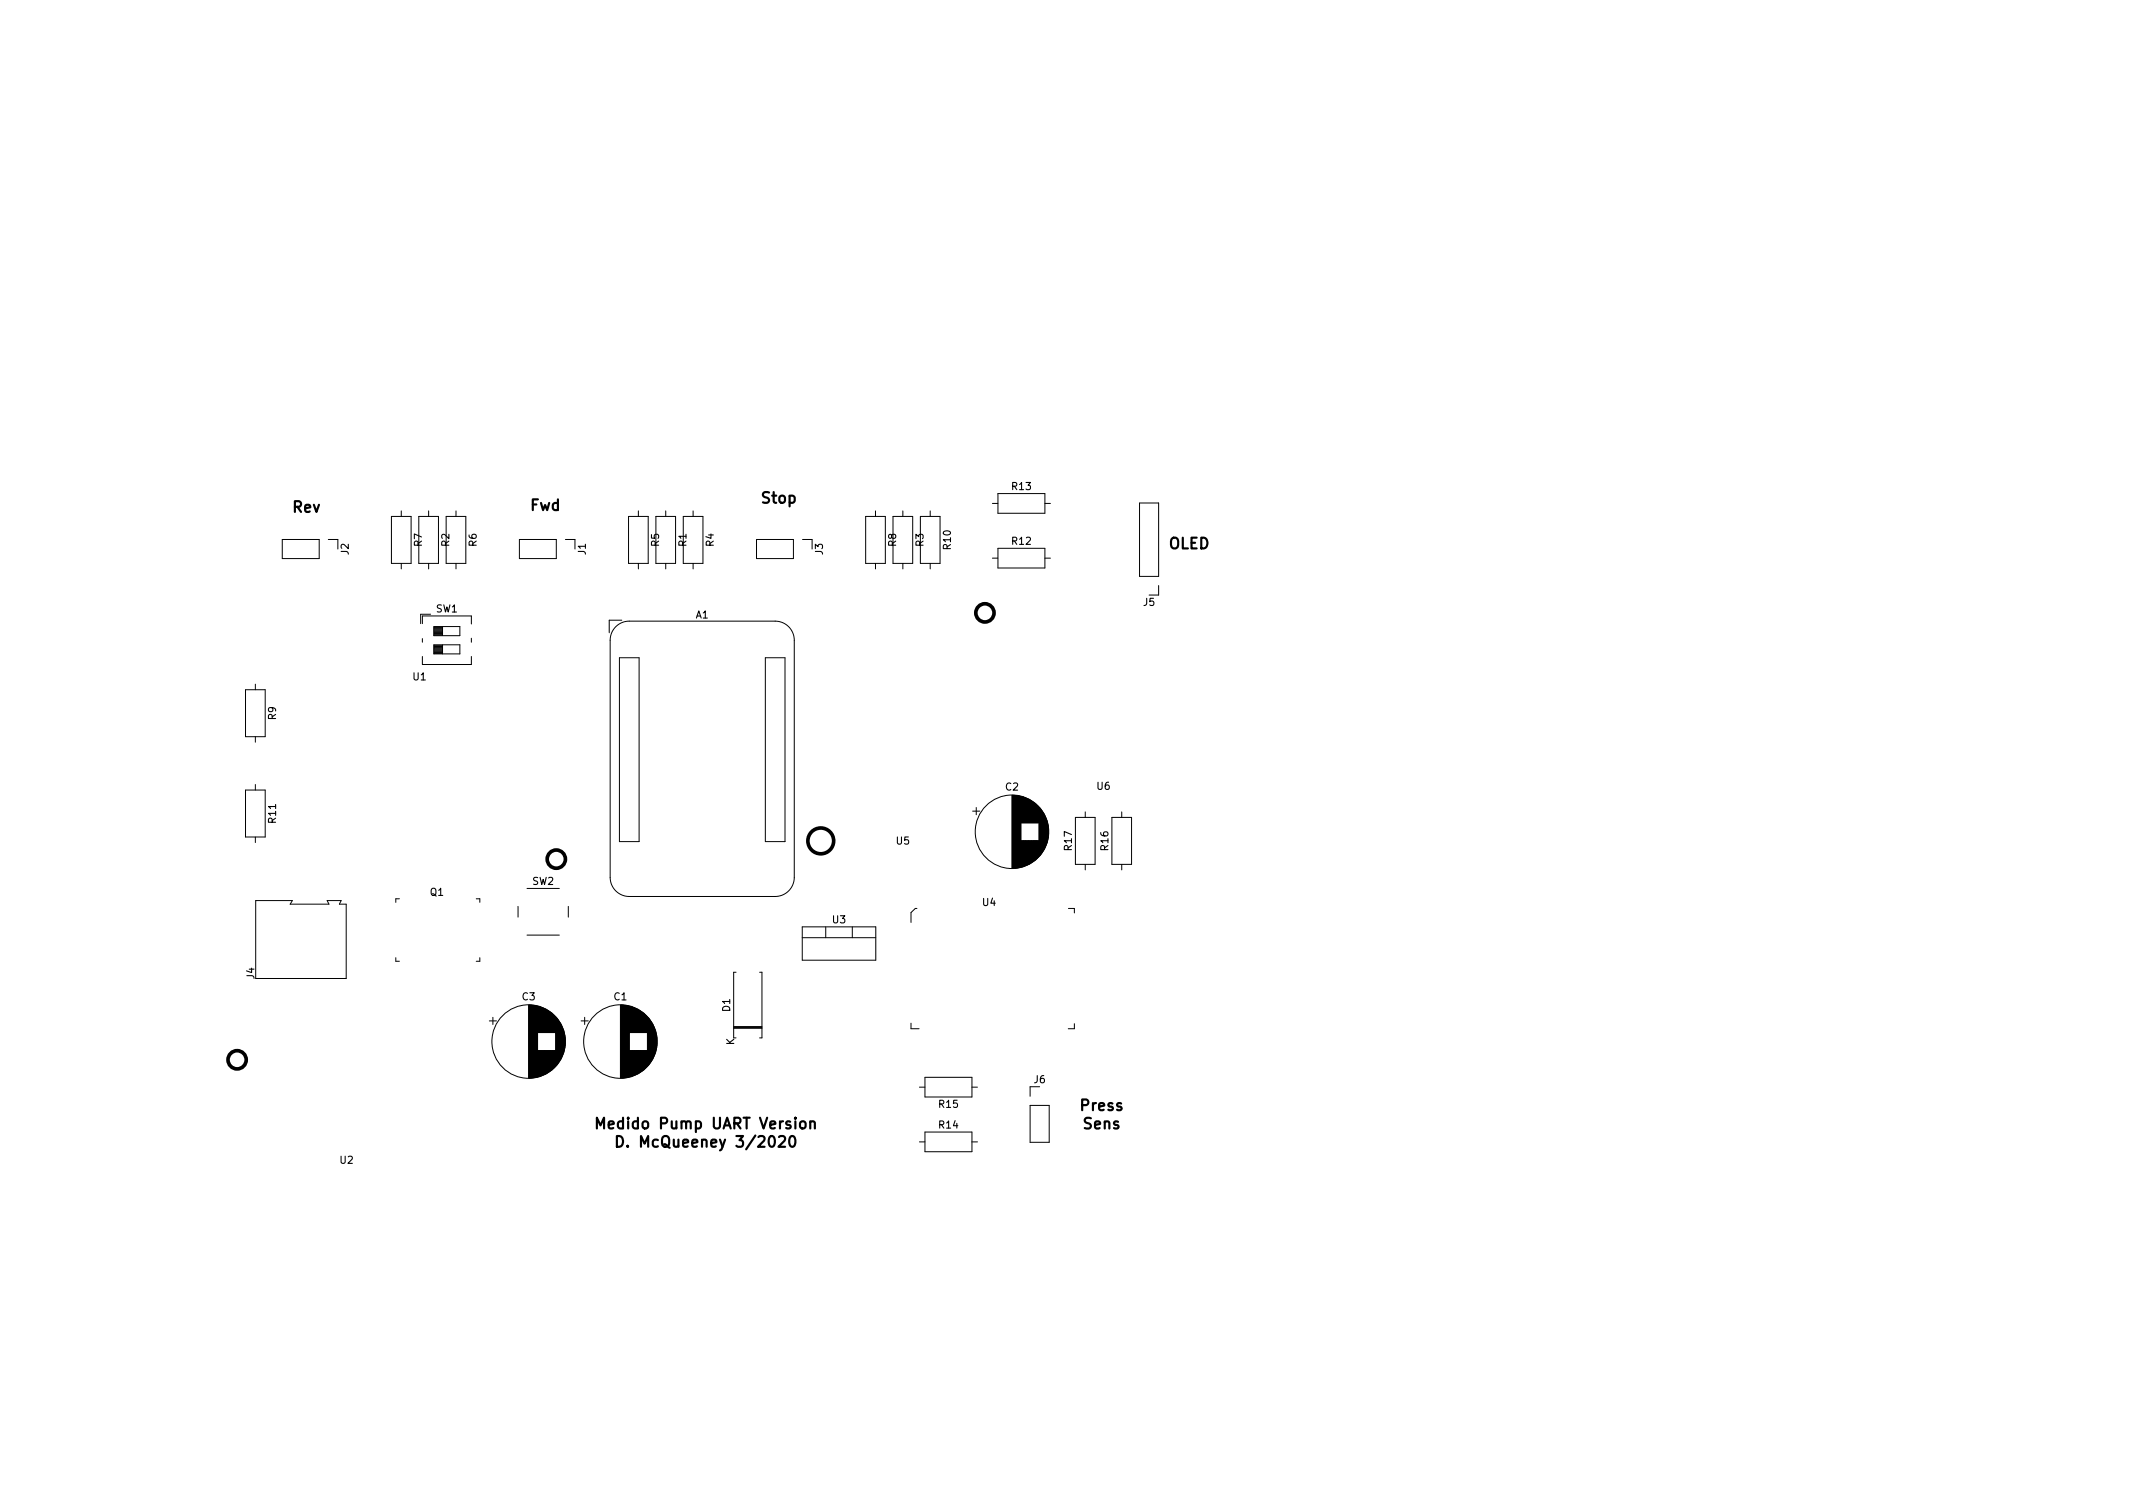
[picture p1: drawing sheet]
<svg xmlns="http://www.w3.org/2000/svg" width="297mm" height="210mm" viewBox="0 0 297 210" stroke-linecap="round" stroke-linejoin="round" font-family="sans-serif">
<defs><g id="words">
<g font-size="2.1">
<text x="40.8" y="71.4">Rev</text>
<text x="73.9" y="71.1">Fwd</text>
<text x="106.1" y="70.1">Stop</text>
<text x="162.7" y="76.4">OLED</text>
<text x="150.6" y="154.7">Press</text>
<text x="84.1" y="157.2">Medido Pump UART Version</text>
<text x="87.6" y="159.8">D. McQueeney 3/2020</text>
<text x="150.9" y="157.2">Sens</text>
</g>
<g font-size="1.4">
<text x="141" y="68.2">R13</text>
<text x="48.6" y="77.2" transform="rotate(-90 48.6 77.2)">J2</text>
<text x="58.7" y="76.1" transform="rotate(-90 58.7 76.1)">R7</text>
<text x="62.6" y="76.1" transform="rotate(-90 62.6 76.1)">R2</text>
<text x="66.4" y="76.1" transform="rotate(-90 66.4 76.1)">R6</text>
<text x="81.6" y="77.2" transform="rotate(-90 81.6 77.2)">J1</text>
<text x="91.8" y="76.1" transform="rotate(-90 91.8 76.1)">R5</text>
<text x="95.6" y="76.1" transform="rotate(-90 95.6 76.1)">R1</text>
<text x="99.4" y="76.1" transform="rotate(-90 99.4 76.1)">R4</text>
<text x="114.6" y="77.2" transform="rotate(-90 114.6 77.2)">J3</text>
<text x="124.8" y="76.1" transform="rotate(-90 124.8 76.1)">R8</text>
<text x="128.6" y="76.1" transform="rotate(-90 128.6 76.1)">R3</text>
<text x="132.4" y="76.5" transform="rotate(-90 132.4 76.5)">R10</text>
<text x="141" y="75.8">R12</text>
<text x="60.7" y="85.3">SW1</text>
<text x="96.9" y="86.1">A1</text>
<text x="159.2" y="84.4">J5</text>
<text x="57.5" y="94.7">U1</text>
<text x="38.4" y="100.2" transform="rotate(-90 38.4 100.2)">R9</text>
<text x="140" y="110.1">C2</text>
<text x="152.8" y="110">U6</text>
<text x="38.4" y="114.6" transform="rotate(-90 38.4 114.6)">R11</text>
<text x="124.8" y="117.6">U5</text>
<text x="149.3" y="118.4" transform="rotate(-90 149.3 118.4)">R17</text>
<text x="154.3" y="118.4" transform="rotate(-90 154.3 118.4)">R16</text>
<text x="59.9" y="124.7">Q1</text>
<text x="74.1" y="123.2">SW2</text>
<text x="115.9" y="128.6">U3</text>
<text x="136.9" y="126.1">U4</text>
<text x="35.4" y="136.3" transform="rotate(-90 35.4 136.3)">J4</text>
<text x="72.7" y="139.3">C3</text>
<text x="85.5" y="139.3">C1</text>
<text x="101.7" y="140.8" transform="rotate(-90 101.7 140.8)">D1</text>
<text x="102.2" y="145.5" transform="rotate(-90 102.2 145.5)">K</text>
<text x="130.8" y="154.2">R15</text>
<text x="144" y="150.8">J6</text>
<text x="130.8" y="157.1">R14</text>
<text x="47.4" y="162">U2</text>
</g>
</g></defs>
<path d="M83.1 157.1v-1.5l.5 1.1 .5-1.1v1.5M85.9 158.2a.79 .79 0 0 1 .9 .5 .79 .79 0 0 1-.3 .9l-.6 .1zM110 158.3a.36 .36 0 0 1 .4-.1 .36 .36 0 0 1 .3 .3 .77 .77 0 0 1-.4 1.2 .91 .91 0 0 1-.3-1.4zM112.8 156.3a.37 .37 0 0 1 .7 0v.8" fill="none" stroke="#000" stroke-width=".3"/>
<g fill="none" stroke="#000" stroke-width=".14">
<path d="M39.3 75.1h5.1v2.7h-5.1zM45.7 75.1h1.3v1.3M54.5 71.9h2.8v6.5h-2.8zM55.9 71.1v.8M55.9 78.4v.8M58.3 71.9h2.8v6.5h-2.8zM59.7 71.1v.8M59.7 78.4v.8M62.1 71.9h2.8v6.5h-2.8zM63.5 71.1v.8M63.5 78.4v.8M72.3 75.1h5.2v2.7h-5.2z"/>
<path d="M78.7 75.1h1.4v1.3M87.5 71.9h2.8v6.5h-2.8zM88.9 71.1v.8M88.9 78.4v.8M91.3 71.9h2.8v6.5h-2.8zM92.7 71.1v.8M92.7 78.4v.8M95.1 71.9h2.8v6.5h-2.8zM96.5 71.1v.8M96.5 78.4v.8M105.4 75.1h5.1v2.7h-5.1zM111.8 75.1h1.3v1.3"/>
<path d="M120.5 71.9h2.8v6.5h-2.8zM121.9 71.1v.8M121.9 78.4v.8M124.4 71.9h2.7v6.5h-2.7zM125.7 71.1v.8M125.7 78.4v.8M128.2 71.9h2.7v6.5h-2.7zM129.5 71.1v.8M129.5 78.4v.8M138.2 70.1h.8M138.2 77.7h.8M139 68.7h6.5v2.8h-6.5z"/>
<path d="M139 76.3h6.5v2.8h-6.5zM145.5 70.1h.8M145.5 77.7h.8M158.7 70h2.6v10.3h-2.6zM34.2 96h2.7v6.6h-2.7zM35.6 95.3v.7M58.8 86.8v-1h6.8v1.1M58.8 91.4v1.1h6.8v-1.1M58.8 88.9v.5M60 85.5h-1.4v1.3M60.4 91h1.2M60.4 90.9h1.2"/>
<path d="M60.4 90.7h1.2M60.4 90.6h1.2M60.4 90.5h1.2M60.4 90.4h1.2M60.4 90.3h1.2M60.4 90.1h1.2M60.4 90h1.2M60.4 89.9h1.2M60.4 89.8h3.6v1.3h-3.6zM60.4 87.2h3.6v1.3h-3.6zM60.4 88.4h1.2M60.4 88.3h1.2"/>
<path d="M60.4 88.2h1.2M60.4 88.1h1.2M60.4 88h1.2M60.4 87.8h1.2M60.4 87.7h1.2M60.4 87.6h1.2M60.4 87.5h1.2M60.4 87.4h1.2M61.6 87.2v1.3M61.6 89.8v1.3M65.6 88.9v.5M85.7 87.3a2.66 2.66 0 0 1 1.9-.8h20.3a2.66 2.66 0 0 1 2.7 2.6v33.1a2.66 2.66 0 0 1-2.7 2.6h-20.3a2.66 2.66 0 0 1-2.6-2.6v-33.1a2.66 2.66 0 0 1 .7-1.8z"/>
<path d="M86.3 91.6h2.7v25.6h-2.7zM86.6 86.4h-1.8v1.7M106.6 91.6h2.7v25.6h-2.7zM161.3 81.5v1.4h-1.3M34.2 110h2.7v6.5h-2.7zM35.6 102.6v.7M35.6 109.2v.8M35.6 116.5v.8M135.5 112.9h1M136 112.4v1M140.9 110.7v10.2M141 110.7v10.2"/>
<path d="M141.1 110.7v10.2M141.2 110.7v10.2M141.3 110.8v10.1M141.4 110.8v10.1M141.5 110.8v10.1M141.6 110.8v10.1M141.7 110.8v10M141.8 110.8v10M141.9 110.8v10M142 110.8v10M142 110.9v9.9M142.1 110.9v9.9"/>
<path d="M142.2 110.9v9.8M142.2 110.9v3.7M142.2 117.1v3.6M142.3 110.9v3.7M142.3 117.1v3.6M142.4 110.9v3.7M142.4 117.1v3.6M142.4 111v3.6M142.5 111v3.6M142.5 117.1v3.6M142.5 117.1v3.5M142.6 111v3.6"/>
<path d="M142.6 117.1v3.5M142.7 111v3.6M142.7 117.1v3.5M142.7 111.1v3.5M142.8 111.1v3.5M142.8 117.1v3.5M142.8 117.1v3.4M142.9 111.1v3.5M142.9 117.1v3.4M143 111.2v3.4M143 117.1v3.4M143.1 111.2v3.4"/>
<path d="M143.1 117.1v3.3M143.2 111.3v3.3M143.2 117.1v3.3M143.3 111.3v3.3M143.3 117.1v3.2M143.4 111.4v3.2M143.4 117.1v3.2M143.5 111.4v3.2M143.5 117.1v3.1M143.6 111.5v3.1M143.6 117.1v3.1M143.6 117.1v3"/>
<path d="M143.7 111.5v3.1M143.7 117.1v3M143.7 111.6v3M143.8 111.6v3M143.8 117.1v2.9M143.9 111.7v2.9M143.9 117.1v2.9M143.9 117.1v2.8M144 111.7v2.9M144 117.1v2.8M144 111.8v2.8M144.1 111.8v2.8"/>
<path d="M144.1 117.1v2.7M144.1 111.9v2.7M144.2 111.9v2.7M144.2 117.1v2.6M144.3 112v2.6M144.3 117.1v2.6M144.3 117.1v2.5M144.4 112.1v2.5M144.4 117.1v2.5M144.4 117.1v2.4M144.5 112.1v2.5M144.5 117.1v2.4"/>
<path d="M144.5 112.2v2.4M144.5 117.1v2.3M144.6 112.3v2.3M144.6 117.1v2.3M144.6 117.1v2.2M144.7 112.3v2.3M144.7 117.1v2.2M144.7 112.4v6.9M144.7 112.4v6.8M144.8 112.5v6.7M144.8 112.5v6.6M144.9 112.6v6.5"/>
<path d="M144.9 112.6v6.4M144.9 112.7v6.3M145 112.7v6.2M145 112.8v6.1M145.1 112.8v6M145.1 112.9v5.9M145.1 112.9v5.8M145.2 113v5.6M145.3 113.1v5.4M145.3 113.2v5.3M145.3 113.2v5.2M145.4 113.3v5"/>
<path d="M145.4 113.4v4.9M145.5 113.5v4.7M145.5 113.5v4.6M145.5 113.6v4.4M145.6 113.7v4.2M145.6 113.8v4.1M145.7 113.9v3.9M145.7 114v3.7M145.7 114.1v3.5M145.8 114.2v3.2M145.8 114.3v3M145.9 114.4v2.8"/>
<path d="M145.9 114.6v2.4M145.9 114.8v2.1M146 115v1.7M146 115.2v1.2M149.8 113.8h2.7v6.6h-2.7zM151.1 113v.8M154.8 113.8h2.8v6.6h-2.8zM156.2 113v.8M35.6 125.4h5.1l-.3 .5h5.4l-.2-.5h1.9l-.2 .5h.9v10.3h-12.6zM55.1 133.3v.5h.5M55.6 125.1h-.5v.5M66.3 125.1h.5v.5"/>
<path d="M66.8 133.3v.5h-.5M72.1 126.2v1.5M73.4 123.7h4.5M73.4 130.2h4.5M73.6 139.9v10.2M73.7 139.9v10.2M73.8 140v10.1M73.9 140v10.1M74 140v10.1M74.1 140v10.1M74.2 140v10.1M74.3 140v10.1"/>
<path d="M79.1 126.2v1.5M86.4 139.9v10.2M86.5 139.9v10.2M86.6 140v10.1M86.7 140v10.1M86.8 140v10.1M86.9 140v10.1M87 140v10.1M87.1 140v10.1M102.5 135.4h-.3v9.1M105.8 135.4h.3v9.1h-.3M111.7 130.6h10.3"/>
<path d="M111.7 129.1h10.3v4.6h-10.3zM115 129.1v1.5M118.7 129.1v1.5M127.7 126.5h-.2l-.6 .6v1.3M148.8 126.5h.8v.6M151.1 120.4v.7M156.2 120.4v.7M68.1 142.2h1M68.6 141.7v1M74.4 140v10.1M74.4 140v10M74.5 140v10"/>
<path d="M74.6 140v10M74.7 140.1v9.9M74.8 140.1v9.9M74.9 140.1v9.9M74.9 140.1v3.7M74.9 146.3v3.6M75 140.1v3.7M75 146.3v3.6M75.1 140.2v3.6M75.1 146.3v3.6M75.2 140.2v3.6M75.2 146.3v3.6"/>
<path d="M75.3 140.2v3.6M75.3 146.3v3.5M75.4 140.3v3.5M75.4 146.3v3.5M75.5 140.3v3.5M75.5 146.3v3.5M75.5 146.3v3.4M75.6 140.3v3.5M75.6 146.3v3.4M75.6 140.4v3.4M75.7 140.4v3.4M75.7 146.3v3.4"/>
<path d="M75.7 146.3v3.3M75.8 140.4v3.4M75.8 146.3v3.3M75.9 140.5v3.3M75.9 146.3v3.3M76 140.5v3.3M76 146.3v3.2M76.1 140.6v3.2M76.1 146.3v3.2M76.1 146.3v3.1M76.2 140.6v3.2M76.2 146.3v3.1"/>
<path d="M76.2 140.7v3.1M76.3 140.7v3.1M76.3 146.3v3.1M76.3 146.3v3M76.4 140.8v3M76.4 146.3v3M76.5 140.8v3M76.5 146.3v2.9M76.5 140.9v2.9M76.6 140.9v2.9M76.6 146.3v2.9M76.6 146.3v2.8"/>
<path d="M76.7 140.9v2.9M76.7 146.3v2.8M76.7 141v2.8M76.7 146.3v2.7M76.8 141v2.8M76.8 146.3v2.7M76.8 141.1v2.7M76.9 141.1v2.7M76.9 146.3v2.7M76.9 146.3v2.6M76.9 141.2v2.6M77 141.2v2.6"/>
<path d="M77 146.3v2.6M77 146.3v2.5M77.1 141.3v2.5M77.1 146.3v2.5M77.1 146.3v2.4M77.2 141.4v2.4M77.2 146.3v2.4M77.2 146.3v2.3M77.3 141.5v2.3M77.3 146.3v2.3M77.3 146.3v2.2M77.3 141.6v2.2"/>
<path d="M77.4 141.6v6.9M77.4 141.6v6.8M77.5 141.7v6.7M77.5 141.7v6.6M77.5 141.8v6.5M77.6 141.8v6.4M77.6 141.9v6.3M77.7 141.9v6.2M77.7 142v6.1M77.7 142v6M77.8 142.1v5.9M77.8 142.1v5.8"/>
<path d="M77.9 142.2v5.7M77.9 142.3v5.5M77.9 142.3v5.4M78 142.4v5.3M78 142.4v5.2M78.1 142.5v5M78.1 142.6v4.9M78.1 142.7v4.7M78.2 142.7v4.6M78.2 142.8v4.4M78.3 142.9v4.3M78.3 143v4.1"/>
<path d="M78.3 143.1v3.9M78.4 143.2v3.7M78.4 143.3v3.5M78.5 143.4v3.3M78.5 143.5v3M78.5 143.7v2.7M78.6 143.8v2.5M78.6 144v2.1M78.7 144.2v1.7M78.7 144.4v1.2M80.9 142.2h1M81.4 141.7v1"/>
<path d="M87.2 140v10.1M87.2 140v10M87.3 140v10M87.4 140v10M87.4 140.1v9.9M87.5 140.1v9.9M87.6 140.1v9.9M87.7 140.1v3.7M87.7 146.3v3.6M87.8 140.1v3.7M87.8 146.3v3.6M87.8 140.2v3.6"/>
<path d="M87.9 140.2v3.6M87.9 146.3v3.6M88 140.2v3.6M88 146.3v3.6M88 146.3v3.5M88.1 140.2v3.6M88.1 146.3v3.5M88.2 140.3v3.5M88.2 146.3v3.5M88.3 140.3v3.5M88.3 146.3v3.5M88.3 146.3v3.4"/>
<path d="M88.4 140.3v3.5M88.4 146.3v3.4M88.4 140.4v3.4M88.5 140.4v3.4M88.5 146.3v3.4M88.5 146.3v3.3M88.6 140.4v3.4M88.6 146.3v3.3M88.6 140.5v3.3M88.7 140.5v3.3M88.7 146.3v3.3M88.8 140.5v3.3"/>
<path d="M88.8 146.3v3.2M88.8 140.6v3.2M88.9 140.6v3.2M88.9 146.3v3.2M88.9 146.3v3.1M89 140.6v3.2M89 146.3v3.1M89 140.7v3.1M89.1 140.7v3.1M89.1 146.3v3.1M89.1 146.3v3M89.2 140.8v3"/>
<path d="M89.2 146.3v3M89.2 146.3v2.9M89.3 140.8v3M89.3 146.3v2.9M89.3 140.9v2.9M89.4 140.9v2.9M89.4 146.3v2.9M89.4 146.3v2.8M89.5 141v2.8M89.5 146.3v2.8M89.5 146.3v2.7M89.6 141v2.8"/>
<path d="M89.6 146.3v2.7M89.6 141.1v2.7M89.7 141.1v2.7M89.7 146.3v2.6M89.7 141.2v2.6M89.8 141.2v2.6M89.8 146.3v2.6M89.8 146.3v2.5M89.8 141.3v2.5M89.9 141.3v2.5M89.9 146.3v2.4M90 141.4v2.4"/>
<path d="M90 146.3v2.4M90 146.3v2.3M90 141.5v2.3M90.1 141.5v2.3M90.1 146.3v2.2M90.1 141.6v2.2M90.2 141.6v6.9M90.2 141.6v6.8M90.2 141.7v6.7M90.3 141.7v6.6M90.3 141.8v6.5M90.4 141.8v6.4"/>
<path d="M90.4 141.9v6.3M90.4 141.9v6.2M90.5 142v6.1M90.5 142v6M90.6 142.1v5.9M90.6 142.1v5.8M90.6 142.2v5.7M90.7 142.3v5.5M90.7 142.3v5.4M90.8 142.4v5.3M90.8 142.4v5.2M90.8 142.5v5"/>
<path d="M90.9 142.6v4.9M90.9 142.7v4.7M91 142.7v4.6M91 142.8v4.4M91 142.9v4.3M91.1 143v4.1M91.1 143.1v3.9M91.2 143.2v3.7M91.2 143.3v3.5M91.2 143.4v3.3M91.3 143.5v3M91.3 143.7v2.7"/>
<path d="M91.4 143.8v2.5M91.4 144v2.1M91.4 144.2v1.7M91.5 144.4v1.2M102.2 143.2h3.9M102.2 142.9h3.9M102.2 143.1h3.9M126.9 142.5v.7h1.1M128 151.4h.8M128 159h.8M128.8 150h6.5v2.7h-6.5zM128.8 157.6h6.5v2.8h-6.5z"/>
<path d="M135.3 151.4h.8M135.3 159h.8M143.5 153.9h2.6v5.2h-2.6zM144.8 151.3h-1.3v1.3M149.6 142.5v.7h-.8"/>
<circle cx="140.9" cy="115.8" r="5.1"/>
<circle cx="73.6" cy="145" r="5.1"/>
<circle cx="86.4" cy="145" r="5.1"/>
</g>
<g fill="none" stroke="#000" stroke-width=".51">
<circle cx="137.2" cy="85.3" r="1.27"/>
<circle cx="77.5" cy="119.6" r="1.27"/>
<circle cx="114.3" cy="117.1" r="1.8"/>
<circle cx="33" cy="147.6" r="1.27"/>
</g>
<circle cx="77.5" cy="119.6" r="1.27" fill="none" stroke="#000" stroke-width=".15"/>
<use href="#words"/>
</svg>
